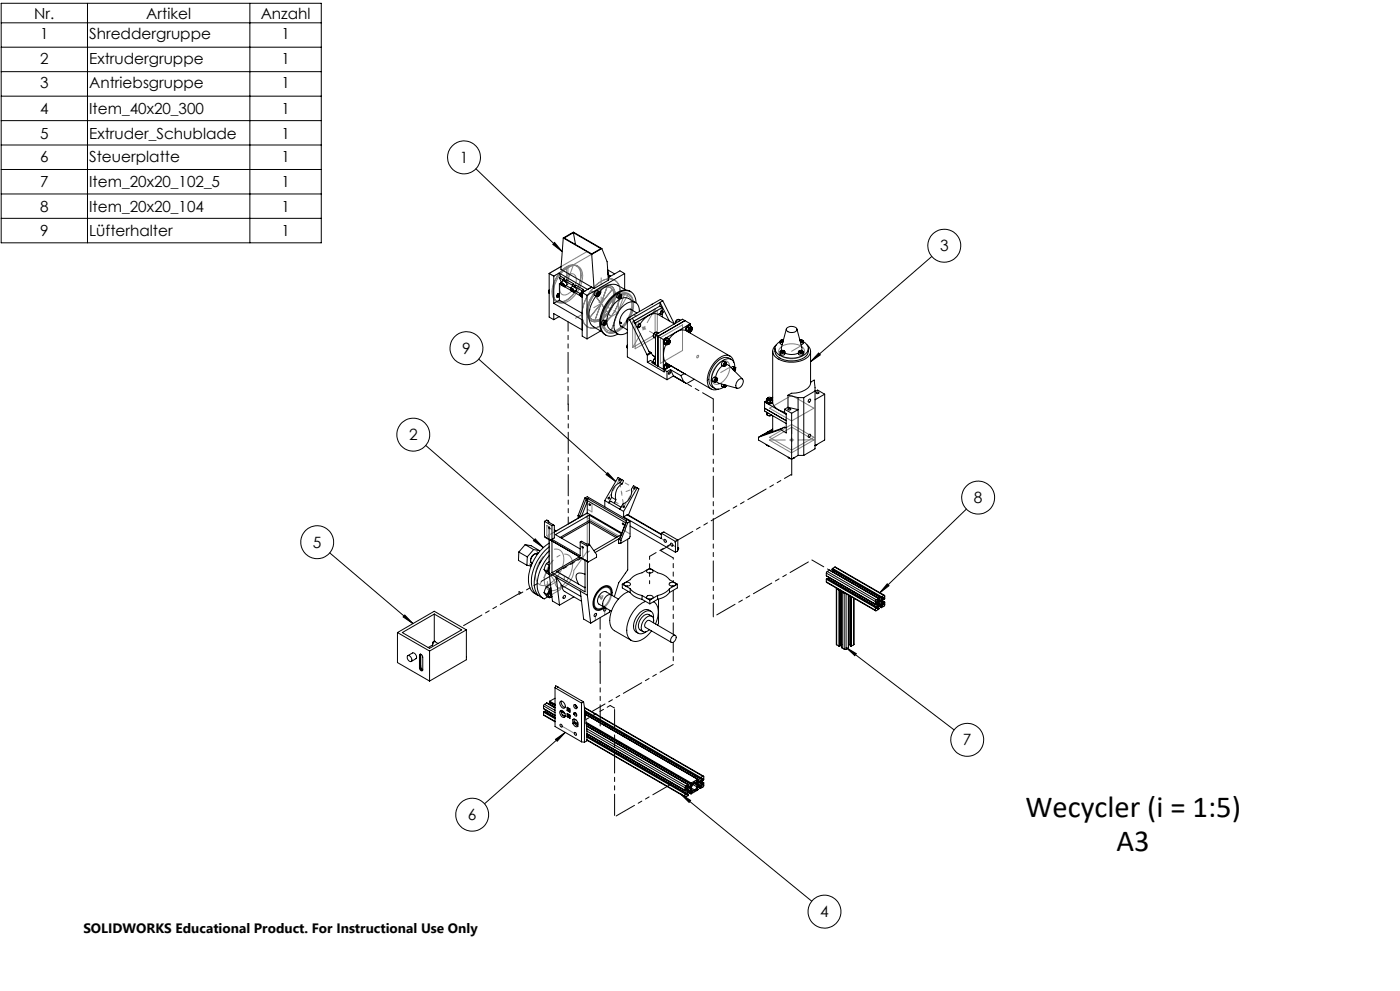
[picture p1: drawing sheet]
<svg xmlns="http://www.w3.org/2000/svg" width="420mm" height="297mm" viewBox="0 0 420 297" stroke-linecap="round" stroke-linejoin="round" font-family="sans-serif">
<defs><g id="words">
<g font-size="9.2">
<text x="307.6" y="245">Wecycler (i = 1:5)</text>
<text x="335" y="255.2">A3</text>
</g>
<g font-size="4.7">
<text x="137.9" y="48.8">1</text>
<text x="282" y="75.3">3</text>
<text x="138.7" y="106">9</text>
<text x="122.7" y="131.9">2</text>
<text x="292.2" y="150.7">8</text>
<text x="93.9" y="164.1">5</text>
<text x="288.9" y="223.3">7</text>
<text x="140.4" y="245.8">6</text>
<text x="246.1" y="274.8">4</text>
</g>
<g font-size="4.6">
<text x="10.3" y="5.6">Nr.</text>
<text x="43.9" y="5.6">Artikel</text>
<text x="78.2" y="5.6">Anzahl</text>
<text x="12" y="11.8">1</text>
<text x="26.8" y="11.8">Shreddergruppe</text>
<text x="84.4" y="11.8">1</text>
<text x="12" y="19.1">2</text>
<text x="26.8" y="19.1">Extrudergruppe</text>
<text x="84.4" y="19.1">1</text>
<text x="12" y="26.4">3</text>
<text x="26.8" y="26.4">Antriebsgruppe</text>
<text x="84.4" y="26.4">1</text>
<text x="12" y="34.2">4</text>
<text x="26.8" y="34.2">Item_40x20_300</text>
<text x="84.4" y="34.2">1</text>
<text x="12" y="41.5">5</text>
<text x="26.8" y="41.5">Extruder_Schublade</text>
<text x="84.4" y="41.5">1</text>
<text x="12" y="48.4">6</text>
<text x="26.8" y="48.4">Steuerplatte</text>
<text x="84.4" y="48.4">1</text>
<text x="12" y="56.2">7</text>
<text x="26.8" y="56.2">Item_20x20_102_5</text>
<text x="84.4" y="56.2">1</text>
<text x="12" y="63.5">8</text>
<text x="26.8" y="63.5">Item_20x20_104</text>
<text x="84.4" y="63.5">1</text>
<text x="12" y="70.8">9</text>
<text x="26.8" y="70.8">Lüfterhalter</text>
<text x="84.4" y="70.8">1</text>
</g>
<text font-size="4.1" x="25" y="279.6">SOLIDWORKS Educational Product. For Instructional Use Only</text>
</g></defs>
<g fill="none" stroke="#808080" stroke-width=".3">
<path d="M172 79.5l-2 5.5v-5.1M164.7 81.9l11.4-6.5 1.3 .8-11.3 6.6zM168.6 81.2a3.8 3.8 0 0 1 4.6-1.2 5.2 5.2 0 0 1 .2 6 6.5 6.5 0 0 1-5.8 4.4 3.2 3.2 0 0 1-1.8-4.2 10.5 10.5 0 0 1 2.8-5zM168.7 80.9a3.6 3.6 0 0 1 4.7-1.1 5.4 5.4 0 0 1 .1 6.2 7 7 0 0 1-5.8 4.6 3.1 3.1 0 0 1-2-4.1 10.4 10.4 0 0 1 3-5.6zM169.1 81.1a3.6 3.6 0 0 1 4.7-1 5.1 5.1 0 0 1 .3 5.8 7.1 7.1 0 0 1-6 5 3.1 3.1 0 0 1-2-4.1 10.4 10.4 0 0 1 3-5.7zM169.7 82.9a1.76 1.76 0 0 1 3 0 4.7 4.7 0 0 1-3.4 5.5 1.78 1.78 0 0 1-1.3-2.6l.8-1.9zM170.4 80.1v5.1M178.1 86.1a5.8 5.8 0 0 1 6.1-2.2 4.9 4.9 0 0 1 1.6 5.6 11.5 11.5 0 0 1-7.2 8.7 3.2 3.2 0 0 1-4-3.4 12.4 12.4 0 0 1 3.5-8.7zM178.5 85.7a5.5 5.5 0 0 1 5.7-1.9 4.8 4.8 0 0 1 1.7 5.6 11.6 11.6 0 0 1-7.4 8.9 3.3 3.3 0 0 1-3.9-3.7 12.7 12.7 0 0 1 3.9-8.9zM178.9 87.2a3.8 3.8 0 0 1 4.7-1.3 5.3 5.3 0 0 1 0 6.3 6.6 6.6 0 0 1-5.6 4.2 3.1 3.1 0 0 1-1.8-4.2 9.6 9.6 0 0 1 2.7-5zM178.9 87.2a3.7 3.7 0 0 1 4.7-1.3 5.1 5.1 0 0 1 .1 6 6.4 6.4 0 0 1-5.7 4.5 3.1 3.1 0 0 1-1.9-3.9 9.9 9.9 0 0 1 2.8-5.3zM179 87.5a3.4 3.4 0 0 1 4.4-1.1 5.4 5.4 0 0 1-.5 6.4 4.9 4.9 0 0 1-5.2 3 3.9 3.9 0 0 1-.8-5l.9-1.8z"/>
<path d="M179.1 87.3a3.2 3.2 0 0 1 4.4-.8 5.8 5.8 0 0 1-.8 6.6 4.9 4.9 0 0 1-4.9 2.7 3.6 3.6 0 0 1-1-4.6l.8-1.8zM180.3 90.9l-2.9-3.9 5.9 7.9M180.3 90.9l2-5.4-4 10.9M180.3 90.9l3.4-4.2-6.7 8.4M183.5 90.3a4.6 4.6 0 0 1 5.2-2 4.5 4.5 0 0 1 1 5.4 8.6 8.6 0 0 1-6 6.2 2.88 2.88 0 0 1-2.8-3.7 10.5 10.5 0 0 1 2.6-5.9zM183.7 89.7a4.1 4.1 0 0 1 5.1-1.3 5.6 5.6 0 0 1 .2 6.4 7.5 7.5 0 0 1-5.9 4.9 3.1 3.1 0 0 1-2.3-4.1 10.3 10.3 0 0 1 2.9-5.9zM183.8 90.1a3.8 3.8 0 0 1 4.7-1.3 5.5 5.5 0 0 1-.1 6.6 6 6 0 0 1-5.6 3.8 3.2 3.2 0 0 1-1.6-4.1 10.3 10.3 0 0 1 2.6-5zM185.3 93.8l-4.6 2.6M185.5 88.6v5.3M187.3 88.3l-4 11 2-5.5M188.6 88l-3.4 5.8M189.8 96.5l6.7-3.9v7.7l-6.7 3.8z"/>
<path d="M190.1 94.2l.8 .5M190.4 94.1v.6M190.5 96.8l6.7-3.8v7.7l-6.7 3.8zM192.7 98.4h1M192.8 98l.7 .7M193.2 97.9v.9M193.5 98l-.7 .7M198.1 101.2l6.7-3.8v7.7l-6.7 3.8zM200.8 111.4a.41 .41 0 0 1 .4 .5 .41 .41 0 0 1-.6 .3l-.1-.4zM209.2 106.6l.1-.1a.32 .32 0 0 1 .2 .5 .32 .32 0 0 1-.5 .1zM215.1 109.4a2.19 2.19 0 0 1 3.6-.6 5.2 5.2 0 0 1-3.8 6.4 2.16 2.16 0 0 1-1.3-3.2l.7-1.5zM219 110.1l-2.8 1.6"/>
<path d="M234 104.3a5.3 5.3 0 0 1 7.2 .3 2.09 2.09 0 0 1-2.1 2.7 4.8 4.8 0 0 1-5.4-1.6l-.1-.8zM240.2 103.7l-2.7 1.6M244.9 117.6a.36 .36 0 0 1 .5-.2 .36 .36 0 0 1 .1 .5l-.4 .1zM230.8 131.9l6.8-3.9 6.6 3.9-6.7 3.8zM230.9 131.1l6.6-3.9 6.7 3.9-6.7 3.8zM230.9 122.3l6.6-3.8 6.7 3.8-6.7 3.8zM236.3 122.5a.44 .44 0 0 1 .6-.2 .44 .44 0 0 1 .2 .5l-.5 .1zM237 131.9h1M237.1 131.5l.7 .7M237.5 131.4v1M237.8 131.5l-.7 .7M164.7 158.2l.8 .4"/>
<path d="M175.8 154.9l1-.5 9.9 5.7-1 .6zM163.3 161l1.4 .8M164.7 160.3l11.5-6.6v11.5l-4.1 5.8a5.3 5.3 0 0 1-4.3 5.2l-1-.6-.3-1.4-1.8-2.4v-13.9l-.7-.4v2.9l.7 1.2M167 172.6v1.7l-2.8 1.6v-1.6M168.2 175v1.7l-2.9 1.6v-1.6M169.3 172.6v1.2M174.1 163.6l.7 .4v3.6l1.4 .8M176.3 165.4l.5-.2zM179.6 177.3a2.31 2.31 0 0 1 3.2-.9 4.5 4.5 0 0 1-2.1 5.7 1.56 1.56 0 0 1-1.9 0 1.56 1.56 0 0 1-.5-1.8l.4-1.4zM179.8 178.7l1.1-.1-.6 1M179.8 178.7l.8 .5-.3 .4M179.8 178.7l.5 .9"/>
<path d="M179.9 176.7a2 2 0 0 1 3.4-.1 5.3 5.3 0 0 1-3.7 6.2 2.02 2.02 0 0 1-1.4-3.1l.8-2zM178.6 184.3v1.6l-1.4 .9M181.4 182.7v1.6l1.4-.8M168.3 217.5l4.3 2.5"/>
</g>
<g fill="none" stroke="#000" stroke-width=".3">
<path d="M.4 1h96v71.8h-96zM.4 14.1h96M.4 6.8h96M26.2 1v71.8M75 1v71.8M.4 21.5h96M.4 28.8h96M.4 36.2h96M.4 43.5h96M.4 50.8h96M.4 58.1h96M142.8 50.6l25.9 24.8"/>
<path d="M.4 65.4h96M166.4 72.7l2.3 2.7-2.9-2.2zM168.3 79.9l-3.6 2M169 71.3l8.5 4.9M169 71.3l-.7 9.4 9.9 5.8M169 71.3l3-1.7 8.6 4.9M169.3 71.3l2.7-1.6 8.3 4.8-2.8 1.6zM172 69.7l.6 3.6M177.5 76.2l.7 10.3M180.6 74.5l1.5 4 .4 5.5-4.3 2.5M180.6 74.5l-3.1 1.7M279.5 76.9l-36.3 31.5"/>
<path d="M164.7 86.9l-.1 .5 .1 .4v-.8M164.7 81.9v13.1l1.4 .8M164.7 81.9l1.4 .9M166.1 95.8v-1.8l8.6 4.9M166.1 82.8v8.1M166.1 90.9l8.6 4.9M167 88.8h.1M167 88.8l.4 .3M167.2 88.3l.1-.1a.24 .24 0 0 1 .2 .4 .24 .24 0 0 1-.4 0zM167.3 88.8h-.3M167.4 88.1l.1 .3M167.4 88.1h.1"/>
<path d="M167.4 88l-.4 .5v.5l.4 .1M167.4 88l.4 .1v.5M167.5 88.4l.3 .2M167.7 81.8l8.6 4.9 1.2-.7-2.8 1.7M167.7 81.8l-1.6 1M167.7 81.8l.5 1M167.7 94.9l-1.6 .9M167.8 88.6l-.4 .5M167.8 83.2l.6 1.5M167.8 83.2l1.1 .7M167.8 83.2l.4-.4 1.1 .6M167.8 85.1l.9 .4"/>
<path d="M167.8 90l6.9 3.9M167.8 85.1v4.9M167.8 90l-1.7 .9M168.3 84.7v.4M168.3 85.1l.6 .7 .6 .1M168.3 84.9h.4a.81 .81 0 0 1 .6 1l-.7-.5zM168.3 84.7l-.5 .4M168.7 85.3l-.2-.2 .7 .6h-.2M168.7 85.3l.3 .4M168.8 85.2l-.1 .1M168.9 83.9l.1 .2M168.9 84.1l.5 .2 .7 .7v.3l-.6 .6-.4-.8-.8-.4z"/>
<path d="M169.2 85.5l-.2 .2M169.3 83.4l-.4 .5M169.3 83.4l.2 .6M169.4 85.9l2.2 1.3M169.5 84l-.2 .2M169.6 84.2l.1 .3M169.6 84.2l2.1 1.3M169.6 84.2l.4-.3 2.1 1.2M169.8 85.6l1.4 .8M171.2 86.4v.3M171.2 86.7l.6 .7 .6 .1M171.2 86.5l.3 .1a.9 .9 0 0 1 .7 1l-.8-.6z"/>
<path d="M171.2 86.4l.5-.6 .7 .3 .6 .8-.6 .6M171.2 86.4l.7 .3 .5 .8M171.5 87l-.1-.3 .5 .3 .1 .3h-.2M171.5 87l.3 .3M171.7 86.8l-.2 .2M171.7 85.5l.1 .3M172 87.1l-.2 .2M172.1 85.1l-.4 .4M172.1 85.1l.2 .5M172.2 87.6l2.2 1.2M172.4 85.6l-.3 .3M172.4 85.9l.1 .2"/>
<path d="M172.4 85.9l2.1 1.2M172.4 85.9l.4-.4 2.1 1.2M172.7 87.2l1.3 .8M174 88v.4l.7 .7M174 88l.7 .3M174.4 88.7l.3 .2M174.5 87.1l.1 .3M174.6 88.5l-.2 .2M174.7 88.4l-.6-.3a.72 .72 0 0 0 .6 .9M174.7 87.7v13l1.4 .9M174.7 88.5l-.4-.2 .1 .4M174.7 87.7l1.4 .8"/>
<path d="M174.9 86.7l-.4 .4M174.9 86.7l.3 .6M175.2 87.2l-.2 .3-.4-.1-.6 .6M175.6 87.1l-.1 .1M176.1 88.5v13.1M178.8 88.7a8.9 8.9 0 0 0-1.6 8.4l1 .9 2.4 1.4M179.2 88.4l.3 .2M179.3 87.7l.3-.2a.67 .67 0 0 1 .3 .9 .67 .67 0 0 1-.9 .3zM179.4 87.9v.1M179.4 88l-.2 .3M179.4 88l.4 .2M179.8 88.2v-.4h-.3l-.3 .4v.3l.3 .1"/>
<path d="M179.8 88.2l-.3 .4M179.8 87.5l.2 .4M179.8 87.5h.1M179.8 87.5l-.6-.4a.92 .92 0 0 0-.8 1.4l.6 .4M179.8 87.5a.97 .97 0 0 0-.8 1.4M180 87.9a.91 .91 0 0 1-1 1M180.2 99.2l-4.1 2.4M181.2 96.6a.34 .34 0 0 1 .4-.3 .34 .34 0 0 1 .3 .4 .51 .51 0 0 1-.2 .7 .51 .51 0 0 1-.7-.2zM181.3 97l.2 .2M181.4 96.7l.3 .2M181.7 96.9l-.1-.3-.4 .3 .1 .3h.2M181.7 96.9l-.2 .3"/>
<path d="M181.8 96.3l.1 .6M181.8 96.3h.1M181.8 96.3a.81 .81 0 0 0-.8 1.2M181.8 96.3l-.5-.3a.79 .79 0 0 0-.7 1.2l.4 .3M181.9 96.9l-.3 .4-.6 .2M182.3 82.2l.8 .7M182.3 80.9l2.1 1.2M182.4 81.2l.1 1.9M182.5 82.8l.2 .2M182.5 83.1h.2M182.6 82.5l.5 .3M185.8 89.1l.3 .1"/>
<path d="M185.9 88.6l.1-.1a.32 .32 0 0 1 .4 0 .32 .32 0 0 1 .1 .4l-.2 .3a.34 .34 0 0 1-.3 .3 .34 .34 0 0 1-.4-.2zM185.9 96.4l.3 .2M185.9 96.6l.3 .2M186 88.8l.3 .1M186.2 97.6l2 1.2M186.2 96.6l.3 .3-.3-.1M186.2 96.6h.1M186.3 88.9v-.3l-.3 .1-.1 .5h.2M186.3 88.9l-.2 .3M186.3 88.3a.76 .76 0 0 1 .1 .8 .76 .76 0 0 1-.7 .4M186.3 88.3a.8 .8 0 0 0-.6 1.2M186.3 88.3l-.5-.3a.79 .79 0 0 0-.7 1.2l.6 .3"/>
<path d="M186.4 96.7l-.2 .1M187.4 82l-11.3 6.5M187.4 82v4.7M187.4 82l-1.4-.8-3.5 2M187.7 86.9l-2.4-1.4a4.6 4.6 0 0 0-5.3 1.7l-.2 .3M188.2 95.8v.9zM188.2 95.7v.1M188.2 95.5l.7 .4M188.2 95.5v11.5l11.9 6.8M188.9 95.9l5.2 10.4M188.9 95l-.2 .2M189.1 92.6l2 1.2"/>
<path d="M189.2 87.5a4.3 4.3 0 0 0-5.4 1.1 10.9 10.9 0 0 0-3.6 10.1l.7 1.1 .9 .6M189.7 95.4l-.8 .5M189.7 95.4l5.2 10.4M189.8 93.1a1.8 1.8 0 0 0-2.8 .7 3.2 3.2 0 0 0-.6 4.1l.5 .2M190.4 96.8h.1M190.5 96.8v.2M190.7 90.7l-2.1-1.2a3.5 3.5 0 0 0-4.2 1.5 7.2 7.2 0 0 0-2 7l.7 .8 2.2 1.2M190.8 90.8a3.2 3.2 0 0 0-1.5-3.4 3.2 3.2 0 0 0-3.7 .3 10.8 10.8 0 0 0-5.1 11.1 3.1 3.1 0 0 0 4.9 1.3M191 97.8l.5 .3-.2 .4M191.6 96.8l.5 .3a5.7 5.7 0 0 1 4.6-3.1l5.6 3.1M191.7 97.4l.2-.2a.4 .4 0 0 1 .2 .6 .4 .4 0 0 1-.6 .1zM191.8 93.4a2.4 2.4 0 0 0-1.1-2.7 2.4 2.4 0 0 0-3 .4 7.5 7.5 0 0 0-3.2 8.1 2.33 2.33 0 0 0 3.7 .5"/>
<path d="M192.2 97.5v-.3a.52 .52 0 0 0-.7 .2 .52 .52 0 0 0 .2 .7l.1-.1M195.7 91.2l-.3 .1M197 99.6a.93 .93 0 0 0-.9 .5 .93 .93 0 0 0 .1 1M197 99.6a.99 .99 0 0 0-.8 1.5M197 99.6l.4 .2M197.6 99.8l-.7 .5M197.7 93.9l.5 .4M198 90.6l-8.3 4.8M198 90.6v1.2M198 90.6l2.8 5.6M198.3 92.9l.5 .3M198.5 93.4l.1-.1a.4 .4 0 0 1 .2 .6 .4 .4 0 0 1-.6 .1z"/>
<path d="M198.7 92.2l-.8-.4-7.8 4.4M198.7 92.2l-8.2 4.6M198.7 92.2v.9M198.7 94.1v.9M198.8 90.1l-.7-.4-9.9 5.8M198.8 90.1l-.8 .5M198.8 90.1l3.5 6.9M198.9 93.6v-.3a.51 .51 0 0 0-.7 .3 .51 .51 0 0 0 .2 .7l.2-.1M203.7 95.8l-.7 .2-.4 .9M203.7 95.8a1 1 0 0 0-1.1 1.1M203.7 95.8l.3 .2M204.3 96l-.8 .4"/>
<path d="M205.5 96.1l-.7-.4-8.2 4.7M205.5 96.1l-8.1 4.7M205.5 96.1l1.6 .9M205.9 98.8l.8 .7M205.9 98.8l.5 .3M206 99.2l13 7.5M206.2 99.3h.1M206.2 98l-.3 .8M206.2 98l.5 .2M206.4 99.1l.3 .4M206.7 98.2l-.3 .9M207 97.5a1.11 1.11 0 0 0-1.1 .4 1.11 1.11 0 0 0-.1 1.2 4.4 4.4 0 0 0-4.9 2.3l-.2 .3"/>
<path d="M207.1 99.3l-.4 .2M207.1 97l-8.1 4.7M207.1 97v.6M207.1 99.3v.6M207.2 97.8a.86 .86 0 0 0-1-.1 .86 .86 0 0 0-.4 .9l.1 .6M207.4 97.9l-.7 .3M207.4 97.9l.2 .6M207.4 97.9l-.5-.3-.7 .4M207.4 98.6l.1-.1a.33 .33 0 0 1 .1 .5 .33 .33 0 0 1-.5 .1zM207.6 98.4a.51 .51 0 0 0-.8 .2 .51 .51 0 0 0 .3 .7M207.6 98.5v-.3a.66 .66 0 0 0-.9 .3 .66 .66 0 0 0 .2 .9l.2-.1M207.7 98.7v-.2a.48 .48 0 0 0-.6 .2 .48 .48 0 0 0 .1 .6l.2-.1"/>
<path d="M235.9 98.6l-1.5 5.6 .2 .9M236.1 98.3a2.04 2.04 0 0 1 3 .4 1.81 1.81 0 0 1-3.2 0zM239.1 98.6l1.5 5.7-.2 .8M143.6 107.6l41.1 36.7M188.2 103.4v.9v-.8M194.1 106.3l.1 .2M194.2 106.5v2M194.2 108.5l5 3v-.6M194.7 105.3l.5 .3M194.9 105.8l-.8 .5M195.2 105.6l.2 .2M195.2 105.6l-.3 .2"/>
<path d="M195.4 105.8l.4 .7 .8 .5M195.4 105.8l-1.2 .7M195.9 106.5l.7 .5M195.9 108.5l.1 .4h.5M195.9 108.5l-.7-.5-1 .5M195.9 108.5l-.3 .2 3.7 2.1M196 108.3l.2 .5M196 108.3l-.1 .1M196.2 108.8l.3 .2M196.2 101.1l.3 .2M196.6 107.2l-.6 1.1M196.6 107.2v.1"/>
<path d="M196.6 109.3h.1M196.6 100.6v.9M196.6 108.3v.9M196.6 107.3a1 1 0 0 0-.4 1.5M196.6 100.4l.8 .4M196.6 100.4v8.9M196.6 107.2h.1M197.4 100.8v8.9M197.4 100.8l1.6 .9M199 101.7v9M199.2 110.9l.9 .5M199.3 102.6l.8 .8"/>
<path d="M199.3 110.3l.2 .4M199.3 102.6l.4 .3M199.6 101.8l-.3 .8M199.6 109.5l-.3 .8M199.6 101.8l.5 .3M199.6 109.5l.5 .2M199.7 102.9l.4 .5M199.8 103.2a4.9 4.9 0 0 0 .1 5.6l.2 .1a1.14 1.14 0 0 0-.7 1.9M200.1 102.1l-.4 .8M200.1 109.7l-.4 .9-.4-.3M200.1 111.4v2.4M200.2 109a1.18 1.18 0 0 0-.8 1.8"/>
<path d="M200.3 109.1l13.1 7.5M200.4 101.3a1.07 1.07 0 0 0-1.2 .6 1.07 1.07 0 0 0 .2 1.2M200.5 103.1l-.4 .3M200.5 109.1l.1 .2M200.6 101.6a.86 .86 0 0 0-1-.1 .86 .86 0 0 0-.4 1l.1 .5 .3 .1M200.7 101.7l-.6 .4M200.7 101.7l.3 .6a.48 .48 0 0 0-.6-.4 .48 .48 0 0 0-.4 .5l-.1 .6 .5 .1M200.7 101.7l-.5-.3-.6 .4M200.7 109.4l-.6 .3M200.7 109.4l.3 .4M200.7 109.4l-.5-.3-.6 .4M200.7 111.5l.2-.1a.34 .34 0 0 1 .1 .5 .34 .34 0 0 1-.5 0z"/>
<path d="M200.8 102.4a.3 .3 0 0 1 .2 .5 .3 .3 0 0 1-.5 0zM200.9 109.9l-.4 .2M200.9 109.9l-.5-.1-.3 .6M200.9 102.3a.51 .51 0 0 0-.7 .1 .51 .51 0 0 0 .2 .7M201 109.9a.61 .61 0 0 0-.8-.2 .61 .61 0 0 0-.3 .8M201 102.6v-.2a.45 .45 0 0 0-.6 .2 .45 .45 0 0 0 .2 .5h.2M201.1 110.8l3.2 1.8M201.1 110.8l-1 .6M201.1 110.8l.9 1.9M201.3 109.7l-2.1 1.2M201.4 109.7l.2 .1M201.4 109.7h.1"/>
<path d="M202 112.7l4 2.3M202 112.7l-1.9 1.1M203.2 110.7h.1M203.2 110.7l.2 .1M203.2 110.7l2.1 1.3M203.2 110.8l.4 .1M204.3 112.6l.8 1.9 .9 .5M205.3 112l.4 .1M205.3 112l-1 .6M208.3 113.7l-2.3 1.3M214.5 114.1l.3 .2M214.6 113.5l.3-.1a.55 .55 0 0 1 .2 .8 .55 .55 0 0 1-.8 .1z"/>
<path d="M214.7 113.8l.2 .1M214.9 114.3l.7 .6 5.6 1.5M214.9 113.9v-.2l-.4 .3v.3h.3M214.9 113.9l-.1 .4M215 113.3l.2 .4-.1 .5-.4 .3h-.4M215 113.3h.1M215 113.3a.81 .81 0 0 0-.7 1.2M215 113.3l-.5-.2a.79 .79 0 0 0-.7 1.2l.5 .2M216.5 115.1l-.1 .6 .7 .4M216.8 109.6a4.9 4.9 0 0 0-2.1 3.6M217.1 115.2l-.2 .6 .2 .3M217.2 115.3l-.2 .6a.49 .49 0 0 0 .6 .1 .49 .49 0 0 0 .3-.5"/>
<path d="M217.3 115.7l.2 .1M217.3 109.4l.2 .1M217.4 108.8l.2-.1a.55 .55 0 0 1 .2 .7 .55 .55 0 0 1-.8 .2zM217.4 115.4l-.1 .4h.2M217.4 115.4l.3 .1M217.4 109l.3 .2M217.7 115.5l-.2 .3M217.7 115.4v.1M217.7 109.2v-.3l-.5 .4 .1 .2h.2M217.7 109.2l-.2 .3M217.8 108.6l.1 .6M217.8 108.6h.1"/>
<path d="M217.8 108.6h-.1a.81 .81 0 0 0-.6 1.2M217.8 108.6l-.5-.3a.79 .79 0 0 0-.7 1.2l.5 .3M217.9 109.2l-.4 .5-.4 .1M217.9 109.3l.8 .2 4.1 4.1M217.9 115.5l-.4 .6h-.4M219.4 107.7a3.4 3.4 0 0 0-4.9 1.4 6.5 6.5 0 0 0-1.5 6.3l1.4 1M219.9 110.7l.1-.2a.34 .34 0 0 1 .3-.3 .34 .34 0 0 1 .4 .4l-.1 .2M220 110.8v.1M220.1 111l.2 .1M220.1 110.6l.4 .2M220.2 108.6a2.49 2.49 0 0 0-1.8-2.1 2.49 2.49 0 0 0-2.6 .8 8.2 8.2 0 0 0-3.4 8.1 2.21 2.21 0 0 0 3.1 1.2M220.2 111.1h.1"/>
<path d="M220.5 110.1a2.18 2.18 0 0 0-1.1-2.4 2.18 2.18 0 0 0-2.6 .4 7.2 7.2 0 0 0-3.2 7.3 2.06 2.06 0 0 0 3.4 .7M220.5 110.8l-.2 .3M220.5 110.8l-.1-.3-.4 .3M220.5 110.2l.1 .6M220.5 110.2h.1M220.5 110.2l-.6-.3-.5 .3M220.5 110.2l-.5 .1-.2 .4M220.6 110.8l-.2 .4zM221.5 113.8a.82 .82 0 0 1 1.2-.2 .82 .82 0 0 1 .2 1.1 1.63 1.63 0 0 1-2 1.5 1.98 1.98 0 0 1 .6-2.4zM229.9 119.6l.3 .5M229.9 119.6l.3 1M230.4 119.3l-.5 .3"/>
<path d="M230.4 119.3l-.2 .1a.67 .67 0 0 0 .7 .7 .67 .67 0 0 0 .6-.7l-.1-.1M230.4 119.3a.52 .52 0 0 0 .3 .6 .52 .52 0 0 0 .7-.2v-.4M230.5 119.2a.37 .37 0 0 1 .4-.2 .37 .37 0 0 1 .2 .4h-.5zM230.6 119.1l-.2 .1a.41 .41 0 0 0 .5 .4 .41 .41 0 0 0 .3-.5h-.1M231.3 119.3l.4 .5M231.7 119.8l-.6 .4M231.7 119.8v.6l-.6 .4M231.8 105.3v15M231.8 119.1l-.4 .2M232.5 104.5a3.3 3.3 0 0 0 3.5 3.5 6.5 6.5 0 0 0 6.2-1.7l.3-1.8M232.9 103.4a2.34 2.34 0 0 0-1.1 2.3 2.34 2.34 0 0 0 1.7 1.9 8.2 8.2 0 0 0 9.1-.9 2.2 2.2 0 0 0-.5-3.3M234 105.4a.8 .8 0 0 0 1.4 0v.6a.83 .83 0 0 1-1.4 0z"/>
<path d="M234 102.4a2.24 2.24 0 0 0-1.5 2.3 2.24 2.24 0 0 0 1.9 2 6.8 6.8 0 0 0 7.8-1.3 2.19 2.19 0 0 0-1.3-3M234.1 105.4l.4-.3a.65 .65 0 0 1 .9 .4M234.3 105.1a.55 .55 0 0 1 .7-.1 .55 .55 0 0 1 .3 .6l-.3 .1a.45 .45 0 0 1-.6 0 .45 .45 0 0 1-.1-.6zM234.5 105.3h.6l-.1 .2h-.5zM234.8 102l-.3 .1-.1 .2 .5 .1M234.8 102l.2 .1M234.8 102v.4M234.8 105.2v.4M234.8 102.7l-.5-.1-.3-.3 .1 .6 .6 .4M235.1 101.9h-.7l-.3 .4M235.1 101.9h-.2a.46 .46 0 0 0-.5 0 .46 .46 0 0 0-.2 .4l.7 .2M235.4 105.8a4.8 4.8 0 0 0 4.1 0"/>
<path d="M236.4 118.5l3 .7M236.4 118.5v3.6M239.4 119.2h1.7M239.4 119.2v17.3M239.5 105.4l.5-.3a.65 .65 0 0 1 .9 .4M239.5 105.4v.6a.83 .83 0 0 0 1.4 0v-.6M239.5 105.4a.81 .81 0 0 0 1.4 .1M239.8 105.1a.55 .55 0 0 1 .7-.1 .55 .55 0 0 1 .3 .6l-.1 .1a.53 .53 0 0 1-.7 .1 .53 .53 0 0 1-.3-.6zM240 101.9a.65 .65 0 0 1 .9 .4M240 101.9a.45 .45 0 0 1 .6 0 .45 .45 0 0 1 .1 .6l-.6 .1M240 105.3h.6l-.1 .2h-.6zM240.3 102l.3 .1-.1 .2-.4 .1"/>
<path d="M240.3 102l-.3 .1M240.3 102v.4M240.3 105.2v.4M240.9 102.3v.7l-.6 .3M240.9 102.3l-.1 .2-.6 .2M241.1 119.2v17.3M242.6 119.8l.3-.2a.44 .44 0 0 1 .2 .6 .44 .44 0 0 1-.7 .1zM243.2 105.3v9.6M243.2 114.5a3.6 3.6 0 0 1-3.2 3l-2.6 .4-1 .6M243.2 114.5l1.1-.6 .2 2.3v18.3l-3.4 2M243.2 114.5v.1M244.5 117.2l-3.4 2"/>
<path d="M244.5 117.4l.8-.5 2.1 1.2M244.9 117.6a.36 .36 0 0 1 .4-.1 .36 .36 0 0 1 .3 .4l-.5 .1zM245.6 105.8l.5 .6-2.9 2zM247.4 118.1v13.8l-2.9 1.6M247.4 118.1l-2.9 1.7M127.7 133.5l35.3 30.6M227.5 131.1v.8l10 5.7M228.4 130.6l-.9 .5M229.4 120.5v2.7l6.5 3.7M229.4 122.3l6.5 3.8M229.4 120.5l6.5 3.7M229.8 120.3a1.14 1.14 0 0 0 2 .3 4 4 0 0 0 3.6 2.9"/>
<path d="M229.9 123.5l.7 .4M229.9 120.2l-.5 .3M229.9 120a.9 .9 0 0 0 .6 .9 .9 .9 0 0 0 1-.1l.3-.4M230 124.1a1.03 1.03 0 0 0 1.5 .3l-.9 .2-.5-.2zM230 123.6v.5M230.2 120.1l.9 .1M230.2 120.6l.9 .2M230.2 120.1v.5M230.2 129.6v.3M230.2 129.7l-.8 .5M230.5 129.4l-.3 .3 .2 .2M230.5 133.6l-.6-.4 .8 .5"/>
<path d="M231.1 120.2v.6M231.2 129.4l.2 .1M231.3 129.5a.49 .49 0 0 0-.5-.2 .49 .49 0 0 0-.4 .4l.2 .1M231.7 120l.1 .2M231.8 124.6v4.8M231.8 128.8l-.8 .5M231.8 128.6l-3.4 2M234.1 128.7l-6.6 2.4M234.8 128.3l-6.4 2.3M235.4 122.7v.9l.5 .3v5.8l-1.8-1M235.4 122.7l2.1 1.2M235.9 128.1l-.6-.1-1.2 .7"/>
<path d="M236.4 122.1l3 .7-1.9 1.1M236.4 122.1l-1 .6M236.5 122.5a.32 .32 0 0 1 .4-.1 .32 .32 0 0 1 .2 .4h-.6zM237.2 137.4l-.7-.4 .8 .5M237.5 123.9v13.7M238.4 137.1l-.6 .3M238.4 137.1l-.7 .4M239.4 136.5h1.7M239.4 136.5l-1.9 1.1M242.6 130.3l.3-.2a.43 .43 0 0 1 .2 .7 .43 .43 0 0 1-.7 0zM163.3 156.2v4.6M163.3 156.2l2.3 1.3"/>
<path d="M164.5 156.1l-.5-.2-.7 .3M164.5 156.1l-.1 .3 1.6 .9M164.5 156.1l.4 .5M164.5 158h.2l.3 .4h-.3zM165.6 157.5v4.1M166 157.3l.3 .2v3.7l-.7 .4M166 157.3l-.4 .2M166.3 159.1l.2 .2M166.3 158.7l.2 .3M166.5 159.3l-.2 .2M166.5 159v.3M173.4 154.5l.4 .3"/>
<path d="M173.4 154.5v.8M173.8 154.8l.3 .1-7.3 4.3-.3-.2M173.8 154.8h.6M175.4 149.3l.5 .2M175.4 149.3l.8-.4 12.8 7.4M175.4 149.3l-2 5.2M175.9 149.5l-2.1 5.3M176 149.9l11.7 6.8M176 149.9l.2 .4M176.2 153.7l10.3 6M176.2 153.7l-1.8 1.1M176.2 150.3v3.4"/>
<path d="M176.2 150.3l-1.8 4.5M176.4 149.5h-.5M176.4 149.5l11.5 6.6M176.4 149.5l-.4 .4M176.8 154.4l-10.2 5.8 7.5 4.3M176.8 154.4l9.6 5.5M176.8 154.4v8.8M181.4 150v1.9M181.4 150l1.2 .7M182.3 141.7l2.4 2.6-2.9-2.1zM182.6 150.7l3.3 1.9M182.6 150.7l.7-.5 3 1.8"/>
<path d="M183.5 149l-.9 1.7M183.5 149l1.2 .8M184.7 149.8l-.4 1.1M185.9 152.6l1.2 .7M186.1 144.6a4.1 4.1 0 0 0-2.6 4.4M186.1 144.6l.6 .4M186.5 143.8l-1.1-.7-4 6.9M186.5 143.8l-.4 .8M186.5 143.8l.6 .2-.4 1M186.7 145a4.1 4.1 0 0 0-2 4.8M186.7 156.8h.3l.1 .4h-.3zM187.1 153.3v1.6"/>
<path d="M187.1 154.9l11.2 6.5M187.7 156.7l-1.9 5M187.9 156.5l-2.1 5.2M187.9 156.5l.4 .2M187.9 156.1l-.2 .6M187.9 156.1v.4M188.1 154.3l10.3 5.8M188.1 154.3l-1 .6M188.1 154.3l10.3 5.9M188.3 156.7l-2 5.3M189 157.7l13.6 7.8M189 156.3l-.7 .4"/>
<path d="M189 156.3v4.6l-.3 .5-2.4 1.4M191.2 146.2l-1.2-.6-.6 1a4.1 4.1 0 0 1-2.5 4.4l-1 1.6M191.2 146.2l-4.1 7.1M191.2 146.2l.5 .3-3.2 7.9M198.4 159.8l.8-.3 4.1 2.4M198.4 159.8l4.2 2.5M198.4 159.8v1.5M289.9 152.6l-26 25.1M98.9 165.7l25 21.2M155.6 165.4l2.6 1.5M155.6 165.4l-.1 2.6 2.6 1.4M157.6 163.2l-2 2.2"/>
<path d="M157.6 163.2l2.5 1.5M157.6 163.2l1.7 .3 2.6 1.5M158.1 169.4l1.2 .2M158.2 166.9l-.1 2.5M158.9 169l.6 .4M159.5 168.8l.2 .1M160.1 164.7l-1.9 2.2M160.1 164.7l1.8 .3M160.5 161.5l2.5 2.6-2.9-2zM161 165.4l.6 .3M161.1 166a1.76 1.76 0 0 0-1.6 .9 1.76 1.76 0 0 0 0 1.9M161.1 166a1.85 1.85 0 0 0-1.6 2.8"/>
<path d="M161.1 166l.2 .1M161.6 178.5h-.1M161.9 165v.3M162.4 168l-.5 .9M163.2 177.6l.7 1 1 .5M163.2 170.7l.7 1 .9 .5M163.2 177.6l.9 .5M163.2 170.7l.9 .5M163.3 160.8l12.9 7.5M163.3 160.8l1.4 .8M163.9 175.8l-.7 1.8M163.9 168.9l-.7 1.8"/>
<path d="M163.9 175.8l1 .6M163.9 168.9l.8 .5M164.1 178.1l.8 1M164.1 171.2l.7 .9M164.7 169.8l-.6 1.4M164.7 170.2a1.37 1.37 0 0 0 0 1.6M164.7 168.3l-.8 .6M164.7 161.6h.1M164.7 166.5a12.5 12.5 0 0 0-3.3 10.8l.8 1.3 .6 .7 .5 .2 1.1-.6M164.7 165.1a13 13 0 0 0-4.2 11.7l.8 1.3 1.7 1.2M164.7 163.9a13.7 13.7 0 0 0-5.1 11.8l.5 1.5 1.4 1.3M164.7 162.8a13.5 13.5 0 0 0-6 12.4 4 4 0 0 0 2.6 3.2"/>
<path d="M164.7 161.6v10.2M164.7 161.6l.9 .5v9.6M164.7 171.8l2.2 1.2M164.7 171.8l1 8.3 2.2 1.3M164.9 176.4l-.8 1.7M165.1 175.1l-1.2 .7M165.3 176.2l-.4 .2M165.3 176.4a1.66 1.66 0 0 0-.3 2.5l.6-.2M165.3 176.8a1.04 1.04 0 0 0-.1 1.5M165.3 176.9a.76 .76 0 0 0-.4 .8 .76 .76 0 0 0 .6 .7M165.4 177.3l-.1 .7 .2 .3M165.6 178.8l-.7 .3"/>
<path d="M165.6 161.6l8.5 4.9v-4M166.9 173l7.2 4.2M166.9 173l1.7 2.5M166.9 173l1 8.4M168.6 175.5l.1 .8 .5 .9 5.2 3M168.6 175.5l5.7 3.2M169.1 178.6l.3-.2a.43 .43 0 0 1 .2 .7 .43 .43 0 0 1-.7 0zM172.2 178.9l-4.3 2.5M173.8 166.9l-8.2 4.8M174.1 162.5l2.1 1.2M174.1 162.5l.4-.3 1.5 .9 .9 .2M174.1 177.2l2.1 1.2"/>
<path d="M174.1 177.2l1 8.3 2.1 1.3M174.2 167.1l-7.2 4.2 8.5 4.9M175.5 172.1a1.85 1.85 0 0 0-2.6 .3l.1 1.4 .6 1.3M175.5 175.9l-.1 .2M176.2 168.3h.1M176.2 163.7v14.7M176.2 168.3l-.7-.5v9.6l-9.9-5.7M176.2 178.4l1 8.4M176.9 163.3l-.7 .4M176.9 163.3l2.1 2.9v.8l-2.5 1.4-.3-.1M182.4 175.9l.2 .1M183.3 178.3a1.77 1.77 0 0 0-.7-2.3 1.77 1.77 0 0 0-2.3 .5 4.8 4.8 0 0 0-1.8 5.6 1.82 1.82 0 0 0 2.7-.2"/>
<path d="M183.4 178.3l-1.6-.9a2.57 2.57 0 0 0-2.4 3.3l.2 .3 3.8 2.2M183.4 178.3l2.1 1.3M184.9 161.1l-8.1-4.6-8.3 4.8M185.3 160.9l-8.5-4.9-8.8 5.1M185.6 162.8h.1M185.6 161.5l.2 .2M185.6 161.5l-7.1 4.1M185.6 161.5v1.3M185.8 161.7l.5 .3M186.3 162v.8M186.3 162.8h-.7M186.3 160.3l-8.2 4.7"/>
<path d="M186.7 175.1l2.4-1.4a5.7 5.7 0 0 1 3.5-2l2.3-1.4 2.4 1.4a5.7 5.7 0 0 1 3.5 2l2.4 1.4M186.7 175.1l2.4 1.3M186.7 175.1v1.1l2.4 1.4M187.4 174.7a.98 .98 0 0 1 1.1-.2 .98 .98 0 0 1 .6 .8 1.13 1.13 0 0 1-1.9-.4zM188 175.6h.3M188.3 161.6v9.2l-2.7 3.9-1.3 4.2M188.6 177.3a9.6 9.6 0 0 0-5.4 10.2l.9 1.4 5.3 3M189.1 176.4a5.9 5.9 0 0 0 3.5 2.1M189.1 177.6a5.9 5.9 0 0 0 3.5 2M189.1 176.4v1.2M192.6 178.5l2.3 1.3M192.6 179.6l2.3 1.4"/>
<path d="M192.6 178.5v1.1M194.1 178.7a1.14 1.14 0 0 1 1.8 .4 1.11 1.11 0 0 1-1 .5 1.11 1.11 0 0 1-.9-.7zM194.1 170.9a1.16 1.16 0 0 1 1.8 .3 1.09 1.09 0 0 1-1 .5 1.09 1.09 0 0 1-.9-.7zM194.8 179.6h.3M194.8 171.7h.3M194.9 179.8v1.2M197.3 178.5l-2.4 1.3M197.3 179.6l-2.4 1.4M197.3 178.5v1.1M197.6 179.6v7.1l-.3 .7M198.4 161.3l-.1 .1M199.2 161.7a.52 .52 0 0 1 .6 .2 .52 .52 0 0 1-.1 .7l-.5-.5z"/>
<path d="M200.8 176.4a5.9 5.9 0 0 1-3.5 2.1M200.8 177.6a5.9 5.9 0 0 1-3.5 2M200.8 176.4v1.2M200.9 174.8a1.03 1.03 0 0 1 1-.3 1.03 1.03 0 0 1 .8 .8 1.13 1.13 0 0 1-1.9-.4zM201.2 162.8a.46 .46 0 0 1 .6 .3 .46 .46 0 0 1-.3 .6l-.3-.4zM201.6 175.6h.3M202.6 162.3v3.2M203.2 165.2l-.6 .3M203.2 175.1l-2.4 1.3M203.2 175.1v1.1l-2.4 1.4M203.3 164l.2 .1M203.3 161.9l-.7 .4"/>
<path d="M203.3 161.9v2.6l.2-.1M203.3 164.1h.1M203.4 164.1l.1 .3M203.4 164.1h.1M203.4 164.1h-.1M203.5 164.1l.1 .3M203.5 164.4h.1M203.5 164.4l-.3 .8M203.6 164.4l-.4 .8M247.9 172.5l14.7 8.6M247.9 174.4l14.8 8.7M247.9 171.8l14.7 8.5"/>
<path d="M247.9 172.5l14.7 8.5M247.9 171.8v.7M247.9 173.6v.8M247.9 173.6l14.7 8.5M247.9 174.4l14.7 8.5M248 173.4l-.1 .2M248 173.4l14.7 8.5M248.1 173.4h.1M248.1 173.4l14.8 8.5M248.1 173.4h-.1M248.2 171.3l-.3 .5M248.2 171.3l14.7 8.5"/>
<path d="M248.7 173.2l-.2 .3M248.7 173.2l14.7 8.4M248.7 173.1v.1M248.8 170.9l14.8 8.5M248.8 170.9l-.6 .4M249.7 170.7h.1M249.7 170.7l14.7 8.5M249.7 170.6l14.7 8.4M249.7 170.6v.1M249.8 170.4l-.1 .2M249.8 171.3h-.1M249.8 170.4l14.7 8.5"/>
<path d="M249.8 171.3l14.7 8.4M250 170.9l-.2 .4M250.4 170l15 8.4M250.4 170l-.6 .4M250.4 170l14.7 8.5M250.9 176.4l.1 16.8M250.9 176.2l.1 .3M251 176.5l.7 .4M251 176.5v16.7M251.7 176.9h.2M251.7 176.9v16.7M251.9 176.9v16.7"/>
<path d="M252 176.8l-.1 .1M252 176.9v16.7M252.4 177.2v16M252.6 177.4v16.8M252.6 177.4l.7 .4M252.7 177.3l-.1 .1M253.3 177.8l.4 .1M253.3 177.8v16.8M253.8 177.9v16.7M254.5 178.3v15.9M254.6 178.4l-.1 15.8M254.7 178.4v14.8"/>
<path d="M255.1 178.7v14.9M255.2 178.7v14.9M255.4 178.9v14.7M256.1 179.2v14M256.2 179.3l-.1 13.9M262.9 179.8l-.3 .5M263.2 179.9l.6 .3M263.5 179.7l.7 .4M263.6 179.4l.1 .2-.5 .5 .6 .1M263.6 179.4l-.7 .4M264.4 179.2h.1M264.4 179v.2"/>
<path d="M264.4 179.2l.4-.2v.2M264.5 179.7l-.3 .4M264.5 178.9l-.1 .1M264.6 179.1l.2 .1M264.6 180l.7 .4M264.6 179.9l.8 .5M264.8 179.2l-.3 .5M265.1 179.2l.1 .1M265.1 178.5l.3 .1v.9l-.2 .1M265.1 178.5l-.6 .4M265.2 179.6h.1M265.2 179.3l-.2-.1-.5 .9 .1 .8 .4 .2 .2-.2"/>
<path d="M265.2 179.6l-.3-.1 .3 .2M265.2 179.3v.3M266.2 175l.5 .5-2.8 2.2zM119.2 189.6v9l9.7 5.5M119.2 189.6l9.7 5.5M120.7 189.6l9.6-5.6 8.2 4.8-9.6 5.5zM121.4 184.3l2.5 2.6-3-2zM122.3 196.5a1.06 1.06 0 0 1 1.1 .6 1.06 1.06 0 0 1-.2 1.2 1.26 1.26 0 0 1-.9-1.8zM122.3 196.5l1.5-.8a1.18 1.18 0 0 1 1 1.7l-1.4 .9M125.8 196.4l.1-.2a.66 .66 0 0 1 .7 .1 .66 .66 0 0 1 .2 .7v3.9a.66 .66 0 0 1-.7-.1 .66 .66 0 0 1-.3-.6M125.8 196.4v3.8M126.1 196.2l-.3 .2"/>
<path d="M126.1 196.2v3.8M126.1 196v.2M126.2 199.6l.6 1.2M126.2 196.1v3.5M126.2 199.6h-.1M128.9 195.1v9M129.8 193.3l-1.4 .8M130.3 192.2h.1M130.3 184v8.2M130.3 192.2l-.5 .3v.8M130.3 192.2l1.1 .7M130.3 192.2l-.5 1.1"/>
<path d="M139.9 188.8v8.9l-11 6.4M139.9 188.8l-11 6.3M139.9 188.8l-9.6-5.6-11.1 6.4M178.4 184.1l.2-.2a.43 .43 0 0 1 .3 .6 .43 .43 0 0 1-.7 .1zM178.6 182.3l.3 .1M181.3 182.3l.2-.1a.42 .42 0 0 1 .2 .6 .42 .42 0 0 1-.6 .1zM181.4 182a1.55 1.55 0 0 1-.2-2.4 1.66 1.66 0 0 1 2.4-1.2 1.91 1.91 0 0 0-.3-2.3 1.91 1.91 0 0 0-2.3-.3 5.7 5.7 0 0 0-2.8 6.4 2.03 2.03 0 0 0 3.3-.2M183 182.9l-.2 .6-5.6 3.3M193.7 180.2a9.7 9.7 0 0 0-5.5 10.2 2.71 2.71 0 0 0 4.4 1.3l1.5-1.1 1.3-1.5M195.3 183.2a2.48 2.48 0 0 0-3.8 .9 4.4 4.4 0 0 0-1 5l1 .7M195.5 184.7l-.8-.5a2.6 2.6 0 0 0-3 2.2 1.89 1.89 0 0 0 .4 2.4l.8 .5M196 186.7a1.29 1.29 0 0 0-.1-1.6 1.29 1.29 0 0 0-1.5-.4 3.4 3.4 0 0 0-1.6 4.5 1.58 1.58 0 0 0 2-.5"/>
<path d="M196 185.4a1.73 1.73 0 0 0-.6-2.1 1.73 1.73 0 0 0-2.2 .2 5.4 5.4 0 0 0-2.3 5.7 1.75 1.75 0 0 0 2.8 .2M196.1 180.3a3.9 3.9 0 0 1 1.2 4.6l-.7 2.1M201.9 190.6a.64 .64 0 0 1 .9 0 .64 .64 0 0 1-.1 .9 .95 .95 0 0 1-.5 .9 .95 .95 0 0 1-1-.1l.1-1zM202.6 190.5l-7.8-4.6a1.4 1.4 0 0 0-1.2 2.1l7.8 4.5M251 193.2l.7 .4M251.7 193.6h.2M252 193.6h-.1M252 193.5v.1M252 193.2h.4M252.4 193.2h.2M252.6 194.2l.7 .4M253.3 194.6h.5"/>
<path d="M253.8 194.1l3.1 1.8-.5 .6zM253.8 194.1l32.4 24.7M254.5 194.2l-.7 .4M254.6 193.2h.1M254.7 193.2h.4M255.1 193.5v.1M255.1 193.6h.1M255.2 193.6h.2M256.1 193.2l-.7 .4M262.6 180.3v.7M262.6 182.1v.8M262.7 181.9l-.1 .2"/>
<path d="M262.9 181.9h-.2M262.9 181.9v.4l.2-.1M262.9 180.9l.6 .3M262.9 182.1l.2 .1M262.9 180.5l.6 .4M263.2 182.4l.1 .1M263.3 182.1l.4 .2M263.4 181.6l-.3 .6M263.5 181.2l-.1 .4M263.5 180.9l-.5-.5-.1 .6h-.3M263.5 180.9v.3M263.7 182.3l-.4 .2"/>
<path d="M263.7 182.3l-.1 .4-.8 .4-.2-.2M263.7 181.5l.7 .4M263.8 181.5l.6 .4M263.9 180.5l.2-.1a.35 .35 0 0 1 .1 .5 .35 .35 0 0 1-.5 0zM264.1 181.3l.6 .4M264.2 180.1l-.4 .1M264.4 182l-.8-.3 .8 .4M264.4 181.9v.1M264.4 181.9h.1M264.5 180.2l.7 .3M264.5 180.1l.7 .4M264.5 180.5l.7 .4"/>
<path d="M264.7 181.7l.1-.3-.4-.2-.6 .2-.6 .9 .1 .2M264.7 181.7l-.3 .2M265.2 180.5v.4M265.2 180.5h.1M265.3 180.4l.1 1.1-1 .5M265.3 180.4l-.1 .1M126.1 200l.2 .7 .5 .2M126.1 200l-.3 .2M163.1 212.3l3.4 2.1zM163.1 214.2l3.4 2.1M163.1 211.6v.7M163.1 213.4v.8"/>
<path d="M163.1 211.6l3.4 2M163.1 213.4l3.4 2M163.1 214.2l3.4 2M163.2 213.2l-.1 .2M163.2 213.2l3.3 2M163.3 213.2h.1M163.3 213.2h-.1M163.3 213.2l3.2 1.8M163.3 211.1l-.2 .5M163.3 211.1l3.2 1.8M163.8 213l-.2 .4M163.8 213l2.7 1.5"/>
<path d="M163.9 212.9l-.1 .1M164 210.7l2.5 1.5M164 210.7l-.7 .4M164.1 210.7h-.1M164.8 210.5l1.7 1zM164.8 210.4v.1M164.8 210.4l1.7 .9M164.9 210.1l-.1 .3M164.9 211.1h.1M164.9 210.1l1.6 1M164.9 211.1l1.6 .9M165.1 210.7l-.2 .4"/>
<path d="M166.5 206.1l.2-.6 7.7 4.5M166.5 206.1l7.9 4.6M166.5 206.1v11.6l7.9 4.6M166.5 209.3l-1.6 .8M168 217.1a.48 .48 0 0 1 .6 .2 .48 .48 0 0 1-.1 .6l-.4-.3zM168.1 210.3a1.29 1.29 0 0 1 1.2 .5 1.29 1.29 0 0 1 .1 1.4 1.37 1.37 0 0 1-1.3-1.9zM168.1 213a1.24 1.24 0 0 1 1.3 .6 1.24 1.24 0 0 1-.2 1.4 1.5 1.5 0 0 1-1.1-2zM168.3 213.1l1.1 .7M168.3 213.2l1.2 .7M168.4 213l.9 .6M168.4 210.1a1.63 1.63 0 0 0 1.1 1.9M168.4 212.9a1.67 1.67 0 0 0 1.1 1.9"/>
<path d="M168.7 214.2l.9 .5M169.6 219.5l-24.3 21.4M170.2 212.9h.1M170.2 214.8h.1M170.2 212l.8 .5v.9l-.8-.5zM170.2 213.8l.8 .5v1l-.8-.5zM170.2 212.9l.8 .5M170.6 214.5l.4 .2M170.6 212.7l-.4 .2M170.6 212.7l.4 .3M170.6 212.2v.5M170.6 214.1v.5l-.4 .2"/>
<path d="M170.6 214.5l.4 .3M170.6 214.3l.4 .3M171.8 215.7a1.09 1.09 0 0 1 1.6 .9v1.1a1.06 1.06 0 0 1-1.6-.9M171.8 215.7v1.1M172.1 215.5l-.3 .2M172.2 211.2a.71 .71 0 0 1 .7 .4 .71 .71 0 0 1 0 .8 .9 .9 0 0 1-.7-1.2zM172.2 213.7a.48 .48 0 0 1 .6-.1 .48 .48 0 0 1 .2 .6v.3a.53 .53 0 0 1-.8-.4M172.2 213.7v.4M172.3 216.6l.5 .7 .6 .3M172.3 216.6l-.5 .2M172.3 215.5v1.1M172.3 216.2l1.1 .7"/>
<path d="M172.3 216.6l1.1 .6M172.4 219.5a.44 .44 0 0 1 .5 .3 .44 .44 0 0 1-.3 .5l-.3-.4zM172.4 215.5l.4 .3M172.5 213.5l-.3 .2M172.5 211.2l.2 .6 .4 .3M172.5 211.3l.4 .2M172.6 213.8l.4 .5M172.6 213.8l-.4 .3M172.6 213.6v.2M172.6 211.6l.5 .3M172.7 211.7l.4 .3M172.7 211.8l.4 .2"/>
<path d="M174.4 210h.1M174.4 210.7v11.6M174.4 210l.7 .4M175.1 210.4l.2 1.6M175.1 210.4l-.7 .3M175.3 212l35.8 20.6M175.3 212v10.5M175.3 212l.8 6.8v3.2l-.8 .5M175.4 212.2l35.5 20.5M175.4 213l34.8 20M175.5 213.4l34.6 20M175.5 213.3l34.6 19.9"/>
<path d="M175.5 213.9l34.7 20M175.6 214.1l33.7 19.4M175.8 216.5l31.6 18.2M175.9 216.8l31.4 18.2M175.9 216.7l31.4 18.1M175.9 217.6l30.6 17.6M175.9 217.4l31.5 18.1M176 218.4l29.8 17.2M176.1 219.9l29.4 17M176.1 219.1l29.4 17M176.1 219.8l29.4 17M166.7 221.6l2.9-2.1-2.5 2.6z"/>
<path d="M174.4 222.3l.9 .2M176.1 220.6l29.6 17.1M176.1 221.8l29.5 17.1M176.1 220.9l29.4 17M176.1 220.7l29.5 17M176.1 221.7l29.4 17M176.1 220l30.1 17.5M204.2 237.9l3 2-.5 .6zM204.2 237.9l39.3 32.2M205.5 236.1v.7M205.5 237.9v.8M205.6 237.7l-.1 .2"/>
<path d="M205.7 237.7h.1M205.7 237.7h-.1M205.7 237.7v.4l.2-.1M205.7 236.7l.7 .3M205.7 237.9l.2 .1M205.8 235.6l-.3 .5M205.8 235.6l.7-.4-.4 .7 .6 .1M205.8 236.3l.6 .4M206.1 238.2l.1 .1M206.1 235.7l.6 .3M206.2 237.5l-.3 .5M206.4 237l-.2 .5"/>
<path d="M206.4 236.7l-.6-.5-.1 .6h-.2M206.4 236.7v.3M206.4 235.5l.6 .4M206.5 238.1l.1 .1M206.5 238.1l-.3-.2 .3 .2M206.5 237.5l.8 .4M206.5 238.1l-.3 .2M206.5 237.5l.8 .3M206.6 238.2l-.1 .2-.9 .5-.1-.2M206.6 237.3l.7 .4M206.7 237.3l.6 .4M206.8 236.3l.2-.1a.35 .35 0 0 1 .1 .5 .35 .35 0 0 1-.5 0z"/>
<path d="M206.9 237.1l.7 .4M207 235.9l-.3 .1M207.3 234.9l.4-.1v.2M207.3 234.8v.1M207.3 237.7v.1M207.3 237.7h.1M207.4 235.5l-.4 .4M207.4 234.7l-.1 .1M207.4 236.2l1.1 .6M207.5 234.9l.2 .1M207.6 237.5l.1-.3-.6-.2-.6 .5-.3 .8M207.6 237.5l-.3 .2"/>
<path d="M207.7 235l-.3 .5M207.9 235.1l1.2 .7M208.1 234.7l1.1 .7M208.2 234.5l1 .6M208.9 236.6l.1 .1M209 234.1l.6 .3M209.1 236.3l.2 .2M209.1 235.8l-.6 1M209.2 235.4l-.1 .4M209.2 235.1l-.1-.3-.7-.4-.9 1.4v.9l.6 .4 .4-.3M209.2 235.1v.3M209.2 233.9l.7 .3"/>
<path d="M209.3 236.5v.3l-2 1M209.3 236.5l-.3 .2M209.4 235.7l.7 .4M209.5 235.7l.6 .3M209.6 234.4l-.7-.2 .5-.4-.1-.3-1.9 1.2M209.6 234.7l.1-.1a.33 .33 0 0 1 .2 .4 .33 .33 0 0 1-.5 .1zM209.8 235.5l.6 .4M209.9 234.2l-.3 .2M210.1 233.3l.4-.1v.2M210.1 236.2l.1 .1M210.1 236.2l-.8-.4 .8 .5M210.1 233.2v.1"/>
<path d="M210.1 236.1v.1M210.1 236v.1M210.2 233.9l-.3 .3M210.2 233l-.1 .2M210.2 234.7l.7 .4M210.3 234.3l.6 .4M210.3 234.2l.6 .4M210.3 233.3l.2 .1M210.3 234.2l.7 .4M210.3 234.1l.8 .5M210.4 235.9l.1-.3-.4-.2-.6 .3-.6 .8 .1 .2M210.4 235.9l-.3 .1"/>
<path d="M210.5 233.4l-.3 .5M210.7 233.4l.2 .1M210.9 232.7h.2v.9l-.2 .2M210.9 232.7l-.7 .3M210.9 233.8h.1M210.9 233.5h-.2l-.5 .9 .1 .7 .4 .2 .2-.2M210.9 233.8l-.3-.2 .3 .2M210.9 233.5v.3M210.9 234.7v.4M210.9 234.6v.1M211 234.6l.1 1-.9 .7M211 234.6h-.1"/>
<circle cx="139.2" cy="47.2" r="4.9"/>
<circle cx="283.3" cy="73.6" r="4.9"/>
<circle cx="139.9" cy="104.4" r="4.9"/>
<circle cx="124" cy="130.3" r="4.9"/>
<circle cx="176.9" cy="151.2" r=".25"/>
<circle cx="182.6" cy="149.3" r=".24"/>
<circle cx="185.8" cy="143.7" r=".22"/>
<circle cx="187.1" cy="151.9" r=".24"/>
<circle cx="190.4" cy="146.4" r=".24"/>
<circle cx="293.4" cy="149.1" r="4.9"/>
<circle cx="95.2" cy="162.5" r="4.9"/>
<circle cx="174.8" cy="164" r=".25"/>
<circle cx="290.2" cy="221.7" r="4.9"/>
<circle cx="141.7" cy="244.2" r="4.9"/>
<circle cx="247.3" cy="273.2" r="4.9"/>
</g>
<path d="M189.8 89.6a2.84 2.84 0 0 0-4.8-1.1 9.6 9.6 0 0 0-4.2 9.7 2.84 2.84 0 0 0 4.7 .9 9.8 9.8 0 0 0 4.3-9.5" fill="none" stroke="#808080" stroke-width=".3" stroke-dasharray="30.5 1.3 1.3 1.3" stroke-dashoffset="15.6" stroke-linecap="butt"/>
<path d="M165.5 177a7.6 7.6 0 0 0 6-5.9 3.7 3.7 0 0 0-1.4-4.9 5.7 5.7 0 0 0-5.6 3.6 6 6 0 0 0-.4 6.6l.6 .4 .8 .2M166.9 173.2a4.2 4.2 0 0 1-5.2 1.9 5.2 5.2 0 0 1-.1-6.2 6.3 6.3 0 0 1 5.8-4.3 3.3 3.3 0 0 1 1.6 4.4l-.8 2.2-1.3 2" fill="none" stroke="#808080" stroke-width=".3" stroke-dasharray="30.5 1.3 1.3 1.3" stroke-dashoffset="15.1" stroke-linecap="butt"/>
<path d="M180.3 90.9v-7.6M196.5 100.2l-6.7-3.7M237.6 128l-.1 7.7" fill="none" stroke="#808080" stroke-width=".3" stroke-dasharray="30.5 1.3 1.3 1.3" stroke-dashoffset="28.5"/>
<path d="M196.5 92.6l-6.7 11.5M244.2 131.8l-13.4 .1" fill="none" stroke="#808080" stroke-width=".3" stroke-dasharray="30.5 1.3 1.3 1.3" stroke-dashoffset="25.7"/>
<path d="M185.3 93.8l-5.6-3.3" fill="none" stroke="#808080" stroke-width=".3" stroke-dasharray="30.5 1.3 1.3 1.3" stroke-dashoffset="29.1"/>
<path d="M180.3 90.9l-7.7 4.5" fill="none" stroke="#808080" stroke-width=".3" stroke-dasharray="30.5 1.3 1.3 1.3" stroke-dashoffset="27.9"/>
<path d="M176.2 152.6l1.4 .8M177.6 153.4v-2.6M187.6 159.2v-2.6M167.5 171.6l3 1.7M189 160l-1.4-.8M198.4 161.4l1.2 .7M202.7 163.9l-1.2-.7" fill="none" stroke="#808080" stroke-width=".3" stroke-dasharray="30.5 1.3 1.3 1.3"/>
<path d="M164.9 170l-3 5.2" fill="none" stroke="#808080" stroke-width=".3" stroke-dasharray="30.5 1.3 1.3 1.3" stroke-dashoffset="29.4"/>
<path d="M182.6 149.3l4.5 2.6M185.8 143.7l4.5 2.7" fill="none" stroke="#808080" stroke-width=".3" stroke-dasharray="30.5 1.3 1.3 1.3" stroke-dashoffset="29.8"/>
<path d="M185.8 143.7l-3.2 5.6M190.3 146.4l-3.2 5.5" fill="none" stroke="#808080" stroke-width=".3" stroke-dasharray="30.5 1.3 1.3 1.3" stroke-dashoffset="29.2"/>
<path d="M185.8 143.7l1.3 8.2" fill="none" stroke="#808080" stroke-width=".3" stroke-dasharray="30.5 1.3 1.3 1.3" stroke-dashoffset="28.3"/>
<path d="M190.3 146.4l-3.8 1.4" fill="none" stroke="#808080" stroke-width=".3" stroke-dasharray="30.5 1.3 1.3 1.3" stroke-dashoffset="30.3"/>
<path d="M121.4 184.3l2.5 2.6-3-2zM166.7 221.6l2.9-2.1-2.5 2.6zM204.2 237.9l3 2-.5 .6zM253.8 194.1l3.1 1.8-.5 .6zM266.2 175l.5 .5-2.8 2.2zM245.6 105.8l.5 .6-2.9 2zM166.4 72.7l2.3 2.7-2.9-2.2zM160.5 161.5l2.5 2.6-2.9-2zM182.3 141.7l2.4 2.6-2.9-2.1z" fill="#000"/>
<path d="M214 119.6l-11.9-6.9" fill="none" stroke="#000" stroke-width=".3" stroke-dasharray="6.3 1.3 1.3 1.3 1.3 1.3" stroke-dashoffset="2.6"/>
<path d="M214 184.9v-65.3" fill="none" stroke="#000" stroke-width=".3" stroke-dasharray="6.3 1.3 1.3 1.3 1.3 1.3" stroke-dashoffset="2.3"/>
<path d="M180.1 198.4v19.3" fill="none" stroke="#000" stroke-width=".3" stroke-dasharray="6.3 1.3 1.3 1.3 1.3 1.3" stroke-dashoffset="-.1"/>
<path d="M170.4 121.1h.1M237.5 137.6v4.8M170.5 157l2.4-1.4M237.5 142.4l-.2-.1M155.7 177.3v.8M156.2 177.6l-.5-.3M198.2 165l3.8 2.2M200.8 163.5l-2.6 1.5M180 198.4h.1M173.2 217.1l.2-.1M183.1 211.4l1.3 .8" fill="none" stroke="#000" stroke-width=".3" stroke-dasharray="6.3 1.3 1.3 1.3 1.3 1.3"/>
<path d="M170.5 121.1v35.9" fill="none" stroke="#000" stroke-width=".3" stroke-dasharray="6.3 1.3 1.3 1.3 1.3 1.3" stroke-dashoffset="4.3"/>
<path d="M170.4 96.4v24.7" fill="none" stroke="#000" stroke-width=".3" stroke-dasharray="6.3 1.3 1.3 1.3 1.3 1.3" stroke-dashoffset="3.5"/>
<path d="M243.6 167.8l-29.6 17.1" fill="none" stroke="#000" stroke-width=".3" stroke-dasharray="6.3 1.3 1.3 1.3 1.3 1.3" stroke-dashoffset="-1.2"/>
<path d="M256.2 175.1l-12.6-7.3" fill="none" stroke="#000" stroke-width=".3" stroke-dasharray="6.3 1.3 1.3 1.3 1.3 1.3" stroke-dashoffset="2.2"/>
<path d="M194.9 166.7v8.2" fill="none" stroke="#000" stroke-width=".3" stroke-dasharray="6.3 1.3 1.3 1.3 1.3 1.3" stroke-dashoffset="5.4"/>
<path d="M237.3 142.3l-42.4 24.4" fill="none" stroke="#000" stroke-width=".3" stroke-dasharray="6.3 1.3 1.3 1.3 1.3 1.3" stroke-dashoffset="4.1"/>
<path d="M180 185.1v13.3" fill="none" stroke="#000" stroke-width=".3" stroke-dasharray="6.3 1.3 1.3 1.3 1.3 1.3" stroke-dashoffset="2.9"/>
<path d="M202 199.2l-24.4 14.1" fill="none" stroke="#000" stroke-width=".3" stroke-dasharray="6.3 1.3 1.3 1.3 1.3 1.3" stroke-dashoffset="1.8"/>
<path d="M202 167.2v7.1" fill="none" stroke="#000" stroke-width=".3" stroke-dasharray="6.3 1.3 1.3 1.3 1.3 1.3" stroke-dashoffset="6"/>
<path d="M202 176.9v13.1" fill="none" stroke="#000" stroke-width=".3" stroke-dasharray="6.3 1.3 1.3 1.3 1.3 1.3" stroke-dashoffset="3"/>
<path d="M202 192.5v6.7" fill="none" stroke="#000" stroke-width=".3" stroke-dasharray="6.3 1.3 1.3 1.3 1.3 1.3" stroke-dashoffset="3.3"/>
<path d="M184.4 244.8l17.4-10.1" fill="none" stroke="#000" stroke-width=".3" stroke-dasharray="6.3 1.3 1.3 1.3 1.3 1.3" stroke-dashoffset="-.5"/>
<path d="M184.4 212.2v32.6" fill="none" stroke="#000" stroke-width=".3" stroke-dasharray="6.3 1.3 1.3 1.3 1.3 1.3" stroke-dashoffset="-.4"/>
<path d="M175.8 215.7l7.3-4.3" fill="none" stroke="#000" stroke-width=".3" stroke-dasharray="6.3 1.3 1.3 1.3 1.3 1.3" stroke-dashoffset="5.3"/>
<path d="M155.7 178.1l18.8-10.9" fill="none" stroke="#000" stroke-width=".3" stroke-dasharray="6.3 1.3 1.3 1.3 1.3 1.3" stroke-dashoffset="5"/>
<path d="M138.4 187.9l17.8-10.3" fill="none" stroke="#000" stroke-width=".3" stroke-dasharray="6.3 1.3 1.3 1.3 1.3 1.3" stroke-dashoffset="-.8"/>
<use href="#words"/>
</svg>
